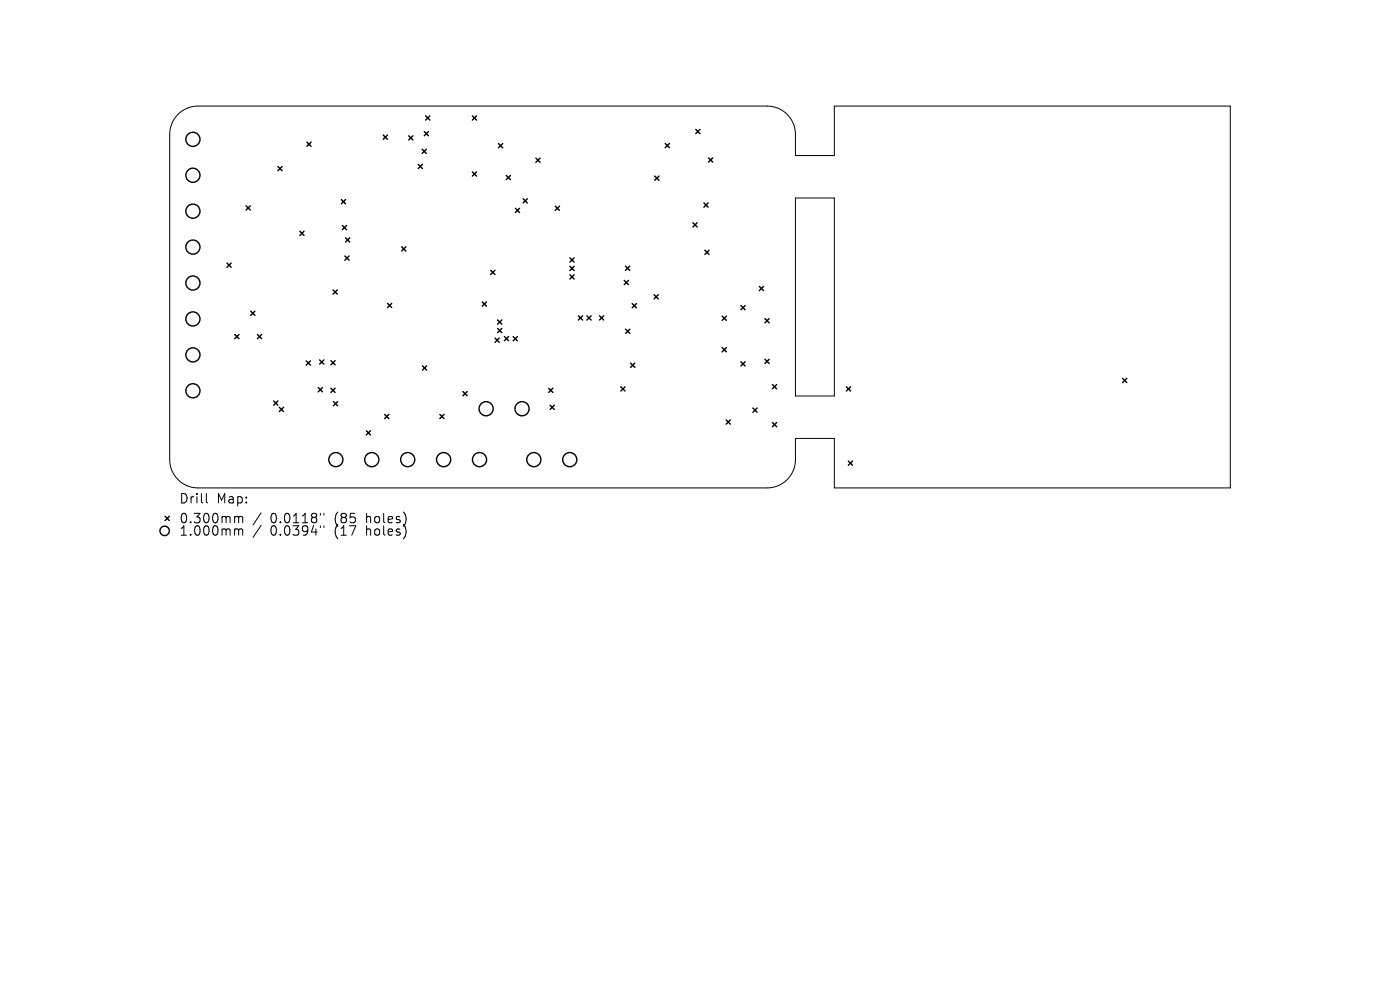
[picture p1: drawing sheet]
<svg xmlns="http://www.w3.org/2000/svg" width="297mm" height="210mm" viewBox="0 0 297 210" stroke-linecap="round" stroke-linejoin="round" font-family="sans-serif">
<defs><g id="words">
<g font-size="2.8">
<text x="37.9" y="107.1">Drill</text>
<text x="45.9" y="107.1">Map:</text>
<text x="37.9" y="111.3">0.300mm</text>
<text x="37.9" y="113.9">1.000mm</text>
<text x="57.4" y="111.3">0.0118&quot;</text>
<text x="57.4" y="113.9">0.0394&quot;</text>
<text x="71.1" y="111.3">(85</text>
<text x="71.1" y="113.9">(17</text>
<text x="78" y="111.3">holes)</text>
<text x="78" y="113.9">holes)</text>
</g>
</g></defs>
<g fill="none" stroke="#000" stroke-width=".21">
<path d="M37.8 24.3a6 6 0 0 1 4.2-1.8h120.8a6 6 0 0 1 6 6v4.5h8.2v-10.5h84v81h-84v-10.5h-8.2v4.5a6 6 0 0 1-6 6h-120.8a6 6 0 0 1-6-6v-69a6 6 0 0 1 1.8-4.2zM168.8 42h8.2v42h-8.2zM43.8 104.7v1.7l.3 .3M50.1 109.6h.2l.3 .2M50.1 112.2h.2l.3 .3M50.6 109.8l.3-.2 .5 .1 .1 1.2M50.6 109.8v1.1M50.6 112.5v1M50.6 112.5l.3-.3 .5 .1 .1 1.2M55.4 108.8l-1.7 2.6M55.4 111.4l-1.7 2.6M68 108.9v.4"/>
<path d="M68 111.5v.4M68.7 108.9v.4M68.7 111.5v.4"/>
</g>
<g fill="none" stroke="#000" stroke-width=".3">
<path d="M59 35.3l.9 .9M59.9 35.3l-.9 .9M65.1 30.1l.9 .9M66 30.1l-.9 .9M81.3 28.7l.9 .9M82.2 28.7l-.9 .9M86.7 28.8l.9 .9M87.6 28.8l-.9 .9M88.7 34.9l.9 .9M89.6 31.7l.9 .9M89.6 34.9l-.9 .9M90 27.9l.9 .9"/>
<path d="M90.3 24.6l.9 .9M90.5 31.7l-.9 .9M90.9 27.9l-.9 .9M91.2 24.6l-.9 .9M100.2 24.6l.9 .9M100.2 36.5l.9 .9M101.1 24.6l-.9 .9M101.1 36.5l-.9 .9M105.8 30.5l.9 .9M106.7 30.5l-.9 .9M107.4 37.2l.9 .9M108.3 37.2l-.9 .9"/>
<path d="M113.7 33.5l.9 .9M114.6 33.5l-.9 .9M138.9 37.4l.9 .9M139.8 37.4l-.9 .9M141.1 30.4l.9 .9M142 30.4l-.9 .9M147.6 27.5l.9 .9M148.5 27.5l-.9 .9M150.3 33.5l.9 .9M151.2 33.5l-.9 .9M48.1 55.8l.9 .9M49 55.8l-.9 .9"/>
<path d="M52.2 43.7l.9 .9M53.1 43.7l-.9 .9M63.6 49.1l.9 .9M64.5 49.1l-.9 .9M72.4 42.3l.9 .9M72.6 47.8l.9 .9M73.2 54.3l.9 .9M73.3 42.3l-.9 .9M73.3 50.4l.9 .9M73.5 47.8l-.9 .9M74.1 54.3l-.9 .9M74.2 50.4l-.9 .9"/>
<path d="M85.2 52.4l.9 .9M86.1 52.4l-.9 .9M104.1 57.3l.9 .9M105 57.3l-.9 .9M109.3 44.2l.9 .9M110.2 44.2l-.9 .9M111 42.2l.9 .9M111.9 42.2l-.9 .9M117.8 43.7l.9 .9M118.7 43.7l-.9 .9M120.9 54.7l.9 .9M120.9 56.5l.9 .9"/>
<path d="M120.9 58.3l.9 .9M121.8 54.7l-.9 .9M121.8 56.5l-.9 .9M121.8 58.3l-.9 .9M132.4 59.5l.9 .9M132.7 56.5l.9 .9M133.3 59.5l-.9 .9M133.6 56.5l-.9 .9M147 47.3l.9 .9M147.9 47.3l-.9 .9M149.3 43.1l.9 .9M149.5 53.1l.9 .9"/>
<path d="M150.2 43.1l-.9 .9M150.4 53.1l-.9 .9M49.8 71l.9 .9M50.7 71l-.9 .9M53.2 66l.9 .9M54.1 66l-.9 .9M54.6 71l.9 .9M55.5 71l-.9 .9M65 76.6l.9 .9M65.9 76.6l-.9 .9M67.8 76.4l.9 .9M68.7 76.4l-.9 .9"/>
<path d="M70.2 76.5l.9 .9M70.7 61.5l.9 .9M71.1 76.5l-.9 .9M71.6 61.5l-.9 .9M82.2 64.4l.9 .9M83.1 64.4l-.9 .9M89.6 77.6l.9 .9M90.5 77.6l-.9 .9M102.3 64.1l.9 .9M103.2 64.1l-.9 .9M105 71.7l.9 .9M105.6 67.9l.9 .9"/>
<path d="M105.6 69.7l.9 .9M105.9 71.7l-.9 .9M106.5 67.9l-.9 .9M106.5 69.7l-.9 .9M107 71.4l.9 .9M107.9 71.4l-.9 .9M108.9 71.4l.9 .9M109.8 71.4l-.9 .9M122.7 67l.9 .9M123.6 67l-.9 .9M124.5 67l.9 .9M125.4 67l-.9 .9"/>
<path d="M127.2 67l.9 .9M128.1 67l-.9 .9M132.7 69.8l.9 .9M133.6 69.8l-.9 .9M133.8 77l.9 .9M134.1 64.4l.9 .9M134.7 77l-.9 .9M135 64.4l-.9 .9M138.8 62.5l.9 .9M139.7 62.5l-.9 .9M153.2 67.1l.9 .9M153.2 73.7l.9 .9"/>
<path d="M154.1 67.1l-.9 .9M154.1 73.7l-.9 .9M157.2 64.8l.9 .9M157.2 76.7l.9 .9M158.1 64.8l-.9 .9M158.1 76.7l-.9 .9M161.1 60.8l.9 .9M162 60.8l-.9 .9M162.3 67.6l.9 .9M162.3 76.2l.9 .9M163.2 67.6l-.9 .9M163.2 76.2l-.9 .9"/>
<path d="M58.1 85.1l.9 .9M59 85.1l-.9 .9M59.3 86.4l.9 .9M60.2 86.4l-.9 .9M67.5 82.2l.9 .9M68.4 82.2l-.9 .9M70.2 82.4l.9 .9M70.7 85.2l.9 .9M71.1 82.4l-.9 .9M71.6 85.2l-.9 .9M77.7 91.4l.9 .9M78.6 91.4l-.9 .9"/>
<path d="M81.6 87.9l.9 .9M82.5 87.9l-.9 .9M93.3 87.9l.9 .9M94.2 87.9l-.9 .9M98.2 83.1l.9 .9M99.1 83.1l-.9 .9M116.4 82.4l.9 .9M116.7 86l.9 .9M117.3 82.4l-.9 .9M117.6 86l-.9 .9M131.7 82.1l.9 .9M132.6 82.1l-.9 .9"/>
<path d="M154 89.1l.9 .9M154.9 89.1l-.9 .9M159.7 86.6l.9 .9M160.6 86.6l-.9 .9M163.9 81.6l.9 .9M163.9 89.6l.9 .9M164.8 81.6l-.9 .9M164.8 89.6l-.9 .9M179.6 82.1l.9 .9M180 97.8l.9 .9M180.5 82.1l-.9 .9M180.9 97.8l-.9 .9"/>
<path d="M238.1 80.3l.9 .9M239 80.3l-.9 .9M35 109.5l.9 .9M35.9 109.5l-.9 .9"/>
<circle cx="40.9" cy="37.2" r="1.5"/>
<circle cx="40.9" cy="29.6" r="1.5"/>
<circle cx="40.9" cy="52.4" r="1.5"/>
<circle cx="40.9" cy="44.8" r="1.5"/>
<circle cx="40.9" cy="75.3" r="1.5"/>
<circle cx="40.9" cy="60" r="1.5"/>
<circle cx="40.9" cy="67.7" r="1.5"/>
<circle cx="40.9" cy="82.9" r="1.5"/>
<circle cx="71.3" cy="97.5" r="1.5"/>
<circle cx="78.9" cy="97.5" r="1.5"/>
<circle cx="86.5" cy="97.5" r="1.5"/>
<circle cx="94.1" cy="97.5" r="1.5"/>
<circle cx="101.7" cy="97.5" r="1.5"/>
<circle cx="103.1" cy="86.7" r="1.5"/>
<circle cx="110.7" cy="86.7" r="1.5"/>
<circle cx="113.3" cy="97.5" r="1.5"/>
<circle cx="120.9" cy="97.5" r="1.5"/>
<circle cx="34.9" cy="112.6" r="1"/>
</g>
<use href="#words"/>
</svg>
